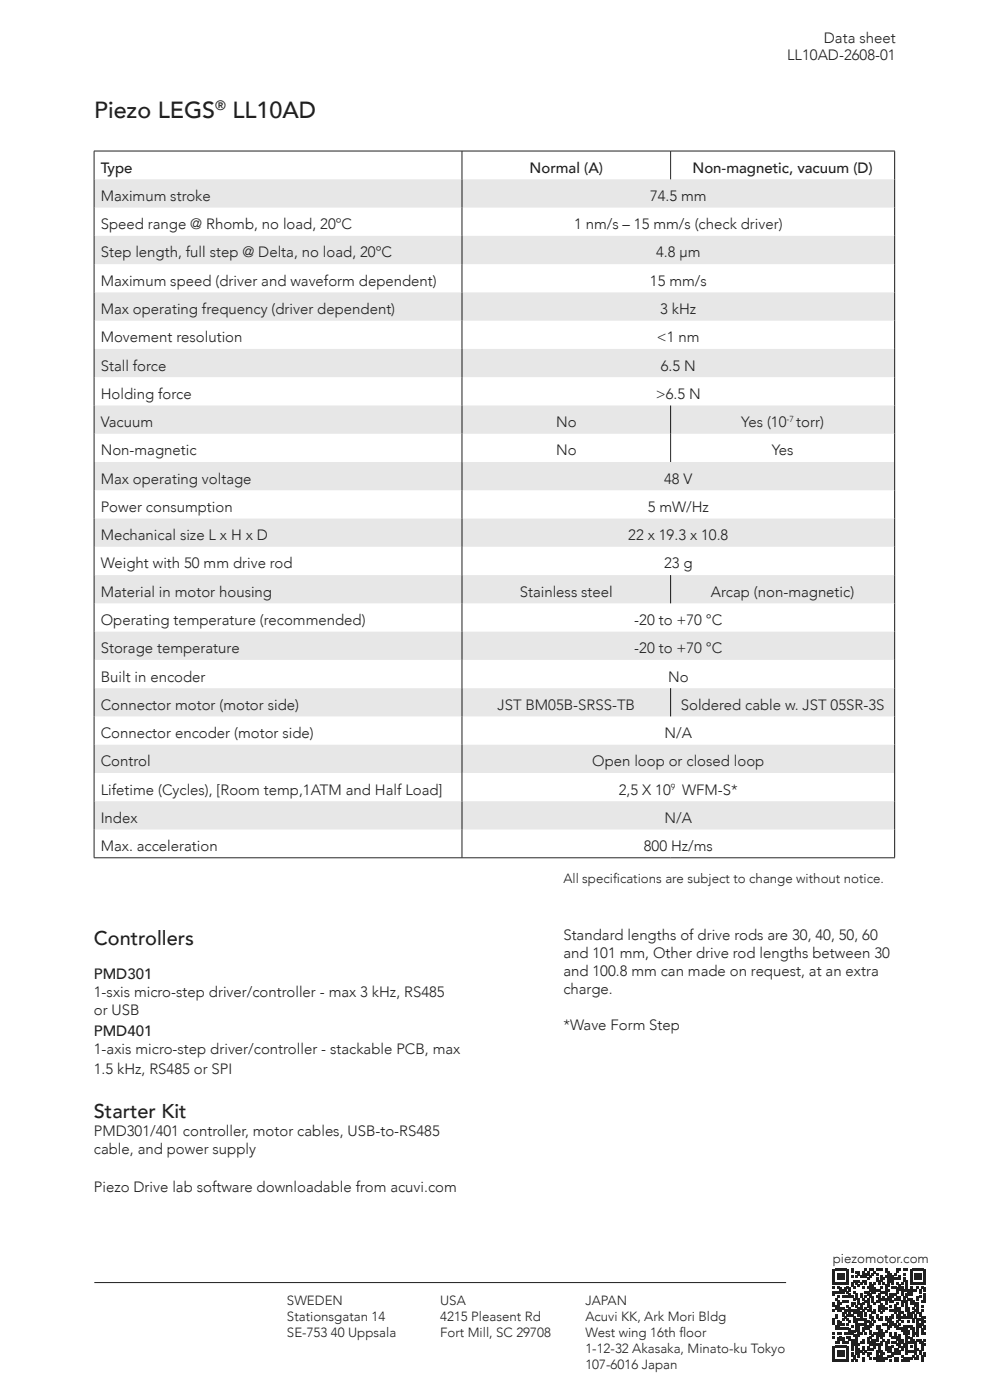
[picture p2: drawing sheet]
<svg xmlns="http://www.w3.org/2000/svg" width="210mm" height="297mm" viewBox="0 0 210 297" stroke-linecap="round" stroke-linejoin="round" font-family="sans-serif">
<defs><g id="words">
<g font-size="4.9" fill="#231f20">
<text x="20" y="24.9">Piezo LEGS</text>
<text x="49.3" y="24.9">LL10AD</text>
</g>
<g font-size="4.2" fill="#231f20">
<text x="19.9" y="200.4">Controllers</text>
<text x="19.9" y="237.2">Starter Kit</text>
</g>
<g font-size="3.2" fill="#231f20">
<text x="174.8" y="9.2">Data sheet</text>
<text x="167" y="12.7">LL10AD-2608-01</text>
<text x="21.4" y="36.6">Type</text>
<text x="112.3" y="36.6">Normal (A)</text>
<text x="146.9" y="36.6">Non-magnetic, vacuum (D)</text>
<text x="21.4" y="42.6">Maximum stroke</text>
<text x="137.9" y="42.6">74.5 mm</text>
<text x="21.4" y="48.6">Speed range @ Rhomb, no load, 20ºC</text>
<text x="121.8" y="48.6">1 nm/s – 15 mm/s (check driver)</text>
<text x="21.4" y="54.6">Step length, full step @ Delta, no load, 20ºC</text>
<text x="139.2" y="54.6">4.8 µm</text>
<text x="21.4" y="60.6">Maximum speed (driver and waveform dependent)</text>
<text x="137.9" y="60.6">15 mm/s</text>
<text x="21.4" y="66.6">Max operating frequency (driver dependent)</text>
<text x="140.1" y="66.6">3 kHz</text>
<text x="21.4" y="72.6">Movement resolution</text>
<text x="139.4" y="72.6">&lt;1 nm</text>
<text x="21.4" y="78.6">Stall force</text>
<text x="140.2" y="78.6">6.5 N</text>
<text x="21.4" y="84.6">Holding force</text>
<text x="139.1" y="84.6">&gt;6.5 N</text>
<text x="21.4" y="90.6">Vacuum</text>
<text x="117.9" y="90.6">No</text>
<text x="157.2" y="90.6">Yes (10 torr)</text>
<text x="21.4" y="96.6">Non-magnetic</text>
<text x="117.9" y="96.6">No</text>
<text x="163.7" y="96.6">Yes</text>
<text x="21.4" y="102.6">Max operating voltage</text>
<text x="140.9" y="102.6">48 V</text>
<text x="21.4" y="108.6">Power consumption</text>
<text x="137.4" y="108.6">5 mW/Hz</text>
<text x="21.4" y="114.6">Mechanical size L x H x D</text>
<text x="133.3" y="114.6">22 x 19.3 x 10.8</text>
<text x="21.4" y="120.6">Weight with 50 mm drive rod</text>
<text x="140.9" y="120.6">23 g</text>
<text x="21.4" y="126.6">Material in motor housing</text>
<text x="110.2" y="126.6">Stainless steel</text>
<text x="150.8" y="126.6">Arcap (non-magnetic)</text>
<text x="21.4" y="132.6">Operating temperature (recommended)</text>
<text x="134.5" y="132.6">-20 to +70 °C</text>
<text x="21.4" y="138.6">Storage temperature</text>
<text x="134.5" y="138.6">-20 to +70 °C</text>
<text x="21.4" y="144.6">Built in encoder</text>
<text x="141.7" y="144.6">No</text>
<text x="21.4" y="150.6">Connector motor (motor side)</text>
<text x="105.5" y="150.6">JST BM05B-SRSS-TB</text>
<text x="144.4" y="150.6">Soldered cable w. JST 05SR-3S</text>
<text x="21.4" y="156.6">Connector encoder (motor side)</text>
<text x="141" y="156.6">N/A</text>
<text x="21.4" y="162.6">Control</text>
<text x="125.6" y="162.6">Open loop or closed loop</text>
<text x="21.4" y="168.6">Lifetime (Cycles), [Room temp,1ATM and Half Load]</text>
<text x="131.3" y="168.6">2,5 X 10</text>
<text x="144.7" y="168.6">WFM-S*</text>
<text x="21.4" y="174.6">Index</text>
<text x="141" y="174.6">N/A</text>
<text x="21.4" y="180.6">Max. acceleration</text>
<text x="136.6" y="180.6">800 Hz/ms</text>
<text x="119.5" y="199.4">Standard lengths of drive rods are 30, 40, 50, 60</text>
<text x="119.5" y="203.2">and 101 mm, Other drive rod lengths between 30</text>
<text x="19.9" y="207.6">PMD301</text>
<text x="119.5" y="207">and 100.8 mm can made on request, at an extra</text>
<text x="19.9" y="211.4">1-sxis micro-step driver/controller - max 3 kHz, RS485</text>
<text x="19.9" y="215.3">or USB</text>
<text x="119.5" y="210.8">charge.</text>
<text x="19.9" y="219.8">PMD401</text>
<text x="119.5" y="218.4">*Wave Form Step</text>
<text x="19.9" y="223.6">1-axis micro-step driver/controller - stackable PCB, max</text>
<text x="19.9" y="227.9">1.5 kHz, RS485 or SPI</text>
<text x="19.9" y="241">PMD301/401 controller, motor cables, USB-to-RS485</text>
<text x="19.9" y="244.8">cable, and power supply</text>
<text x="19.9" y="252.9">Piezo Drive lab software downloadable from acuvi.com</text>
</g>
<text font-size="2.9" fill="#231f20" x="45.6" y="23.3">®</text>
<g font-size="2.8" fill="#231f20">
<text x="119.5" y="187.2">All specif</text>
<text x="130.1" y="187.2">ications are subject to change without notice.</text>
<text x="176.6" y="267.9">piezomotor.com</text>
<text x="60.9" y="276.8">SWEDEN</text>
<text x="60.9" y="280.2">Stationsgatan 14</text>
<text x="93.4" y="276.8">USA</text>
<text x="93.4" y="280.2">4215 Pleasent Rd</text>
<text x="124.2" y="276.8">JAPAN</text>
<text x="124.2" y="280.2">Acuvi KK, Ark Mori Bldg</text>
<text x="60.9" y="283.6">SE-753 40 Uppsala</text>
<text x="93.4" y="283.6">Fort Mill, SC 29708</text>
<text x="124.2" y="283.6">West wing 16th f</text>
<text x="124.2" y="287">1-12-32 Akasaka, Minato-ku Tokyo</text>
<text x="144.1" y="283.6">loor</text>
<text x="124.2" y="290.4">107-6016 Japan</text>
</g>
<g font-size="1.9" fill="#231f20">
<text x="166.8" y="89.5">-7</text>
<text x="142.3" y="167.5">9</text>
</g>
</g></defs>
<path d="M20 38h78v6h-78zM98 38h91.8v6h-91.8zM20 50h78v6h-78zM98 50h91.8v6h-91.8zM20 62h78v6h-78zM98 62h91.8v6h-91.8zM20 74h78v6h-78zM98 74h91.8v6h-91.8zM20 86h78v6h-78zM98 86h44.2v6h-44.2zM142.2 86h47.6v6h-47.6zM20 98h78v6h-78zM98 98h91.8v6h-91.8zM20 110h78v6h-78zM98 110h91.8v6h-91.8zM20 122h78v6h-78zM98 122h44.2v6h-44.2zM142.2 122h47.6v6h-47.6zM20 134h78v6h-78zM98 134h91.8v6h-91.8zM20 146h78v6h-78zM98 146h44.2v6h-44.2zM142.2 146h47.6v6h-47.6zM20 158h78v6h-78zM98 158h91.8v6h-91.8zM20 170h78v6h-78zM98 170h91.8v6h-91.8z" fill="#e6e7e9"/>
<path d="M19.9 32h169.9M20 32.1v149.8M98 32.1v149.8M142.2 32.1v5.9M189.8 32.1v149.8M142.2 86v12M142.2 122v6M142.2 146v6M19.9 182h169.9M20 272.1h146.7" fill="none" stroke="#231f20" stroke-width=".21"/>
<g fill="#231f20">
<path d="M176.7 269.1h.4v3.4h-.4z"/>
<path d="M176.7 273h.4v.5h-.4z"/>
<path d="M176.7 273.9h.4v1h-.4z"/>
<path d="M176.7 276.4h.4v.9h-.4z"/>
<path d="M176.7 277.8h.4v.5h-.4z"/>
<path d="M176.7 279.7h.4v1.5h-.4z"/>
<path d="M176.7 282.6h.4v.5h-.4z"/>
<path d="M176.7 283.6h.4v.5h-.4z"/>
<path d="M176.7 285.5h.4v3.4h-.4z"/>
<path d="M177.1 269.1h.5v.5h-.5z"/>
<path d="M177.1 272h.5v.5h-.5z"/>
<path d="M177.1 273.9h.5v.5h-.5z"/>
<path d="M177.1 275.4h.5v.5h-.5z"/>
<path d="M177.1 276.8h.5v1h-.5z"/>
<path d="M177.1 278.8h.5v.9h-.5z"/>
<path d="M177.1 281.2h.5v.9h-.5z"/>
<path d="M177.1 284.5h.5v.5h-.5z"/>
<path d="M177.1 285.5h.5v.5h-.5z"/>
<path d="M177.1 288.4h.5v.5h-.5z"/>
<path d="M177.6 269.1h.5v.5h-.5z"/>
<path d="M177.6 270.1h.5v1.4h-.5z"/>
<path d="M177.6 272h.5v.5h-.5z"/>
<path d="M177.6 273h.5v.5h-.5z"/>
<path d="M177.6 273.9h.5v.5h-.5z"/>
<path d="M177.6 274.9h.5v.5h-.5z"/>
<path d="M177.6 275.9h.5v2.4h-.5z"/>
<path d="M177.6 280.2h.5v1.9h-.5z"/>
<path d="M177.6 282.6h.5v.5h-.5z"/>
<path d="M177.6 283.6h.5v1.4h-.5z"/>
<path d="M177.6 285.5h.5v.5h-.5z"/>
<path d="M177.6 286.5h.5v1.4h-.5z"/>
<path d="M177.6 288.4h.5v.5h-.5z"/>
<path d="M178.1 269.1h.5v.5h-.5z"/>
<path d="M178.1 270.1h.5v1.4h-.5z"/>
<path d="M178.1 272h.5v.5h-.5z"/>
<path d="M178.1 273h.5v1.4h-.5z"/>
<path d="M178.1 276.4h.5v.4h-.5z"/>
<path d="M178.1 277.3h.5v1h-.5z"/>
<path d="M178.1 280.2h.5v1h-.5z"/>
<path d="M178.1 281.6h.5v.5h-.5z"/>
<path d="M178.1 282.6h.5v.5h-.5z"/>
<path d="M178.1 283.6h.5v.9h-.5z"/>
<path d="M178.1 285.5h.5v.5h-.5z"/>
<path d="M178.1 286.5h.5v1.4h-.5z"/>
<path d="M178.1 288.4h.5v.5h-.5z"/>
<path d="M178.6 269.1h.5v.5h-.5z"/>
<path d="M178.6 270.1h.5v1.4h-.5z"/>
<path d="M178.6 272h.5v.5h-.5z"/>
<path d="M178.6 273.5h.5v.9h-.5z"/>
<path d="M178.6 274.9h.5v.5h-.5z"/>
<path d="M178.6 275.9h.5v.5h-.5z"/>
<path d="M178.6 277.3h.5v.5h-.5z"/>
<path d="M178.6 278.3h.5v.9h-.5z"/>
<path d="M178.6 279.7h.5v.5h-.5z"/>
<path d="M178.6 280.7h.5v.5h-.5z"/>
<path d="M178.6 281.6h.5v.5h-.5z"/>
<path d="M178.6 283.6h.5v1.4h-.5z"/>
<path d="M178.6 285.5h.5v.5h-.5z"/>
<path d="M178.6 286.5h.5v1.4h-.5z"/>
<path d="M178.6 288.4h.5v.5h-.5z"/>
<path d="M179.1 269.1h.4v.5h-.4z"/>
<path d="M179.1 272h.4v.5h-.4z"/>
<path d="M179.1 273h.4v.9h-.4z"/>
<path d="M179.1 274.9h.4v.5h-.4z"/>
<path d="M179.1 275.9h.4v.5h-.4z"/>
<path d="M179.1 277.8h.4v1h-.4z"/>
<path d="M179.1 279.2h.4v.5h-.4z"/>
<path d="M179.1 281.6h.4v.5h-.4z"/>
<path d="M179.1 282.6h.4v.5h-.4z"/>
<path d="M179.1 284.5h.4v.5h-.4z"/>
<path d="M179.1 285.5h.4v.5h-.4z"/>
<path d="M179.1 288.4h.4v.5h-.4z"/>
<path d="M179.5 269.1h.5v3.4h-.5z"/>
<path d="M179.5 273h.5v.5h-.5z"/>
<path d="M179.5 273.9h.5v.5h-.5z"/>
<path d="M179.5 274.9h.5v.5h-.5z"/>
<path d="M179.5 275.9h.5v.5h-.5z"/>
<path d="M179.5 276.8h.5v.5h-.5z"/>
<path d="M179.5 277.8h.5v.5h-.5z"/>
<path d="M179.5 278.8h.5v.4h-.5z"/>
<path d="M179.5 279.7h.5v.5h-.5z"/>
<path d="M179.5 280.7h.5v.5h-.5z"/>
<path d="M179.5 281.6h.5v.5h-.5z"/>
<path d="M179.5 282.6h.5v.5h-.5z"/>
<path d="M179.5 283.6h.5v.5h-.5z"/>
<path d="M179.5 284.5h.5v.5h-.5z"/>
<path d="M179.5 285.5h.5v3.4h-.5z"/>
<path d="M180 273h.5v.9h-.5z"/>
<path d="M180 274.4h.5v1h-.5z"/>
<path d="M180 277.3h.5v1.9h-.5z"/>
<path d="M180 280.2h.5v.5h-.5z"/>
<path d="M180 281.6h.5v1.5h-.5z"/>
<path d="M180 283.6h.5v.9h-.5z"/>
<path d="M180.5 269.1h.5v1h-.5z"/>
<path d="M180.5 270.6h.5v.5h-.5z"/>
<path d="M180.5 272h.5v1h-.5z"/>
<path d="M180.5 274.9h.5v.5h-.5z"/>
<path d="M180.5 276.4h.5v.9h-.5z"/>
<path d="M180.5 277.8h.5v.5h-.5z"/>
<path d="M180.5 278.8h.5v.4h-.5z"/>
<path d="M180.5 281.2h.5v.4h-.5z"/>
<path d="M180.5 282.1h.5v1h-.5z"/>
<path d="M180.5 284.1h.5v2.4h-.5z"/>
<path d="M180.5 286.9h.5v1h-.5z"/>
<path d="M180.5 288.4h.5v.5h-.5z"/>
<path d="M181 271.5h.5v.5h-.5z"/>
<path d="M181 273h.5v.5h-.5z"/>
<path d="M181 273.9h.5v.5h-.5z"/>
<path d="M181 275.4h.5v.5h-.5z"/>
<path d="M181 276.4h.5v.4h-.5z"/>
<path d="M181 277.8h.5v1h-.5z"/>
<path d="M181 279.2h.5v1.5h-.5z"/>
<path d="M181 282.1h.5v.5h-.5z"/>
<path d="M181 283.1h.5v.5h-.5z"/>
<path d="M181 284.1h.5v1.4h-.5z"/>
<path d="M181 287.4h.5v1h-.5z"/>
<path d="M181.5 269.6h.5v.5h-.5z"/>
<path d="M181.5 270.6h.5v.5h-.5z"/>
<path d="M181.5 271.5h.5v1h-.5z"/>
<path d="M181.5 274.4h.5v1.5h-.5z"/>
<path d="M181.5 276.8h.5v.5h-.5z"/>
<path d="M181.5 277.8h.5v1h-.5z"/>
<path d="M181.5 279.7h.5v2.9h-.5z"/>
<path d="M181.5 283.1h.5v4.3h-.5z"/>
<path d="M181.5 288.4h.5v.5h-.5z"/>
<path d="M182 269.6h.4v1h-.4z"/>
<path d="M182 271.5h.4v.5h-.4z"/>
<path d="M182 272.5h.4v.5h-.4z"/>
<path d="M182 275.4h.4v1.4h-.4z"/>
<path d="M182 277.3h.4v1.9h-.4z"/>
<path d="M182 279.7h.4v.5h-.4z"/>
<path d="M182 280.7h.4v2.9h-.4z"/>
<path d="M182 285h.4v.5h-.4z"/>
<path d="M182 286h.4v1.9h-.4z"/>
<path d="M182.4 270.6h.5v.5h-.5z"/>
<path d="M182.4 272h.5v.5h-.5z"/>
<path d="M182.4 274.4h.5v1h-.5z"/>
<path d="M182.4 276.4h.5v1.4h-.5z"/>
<path d="M182.4 278.3h.5v1.9h-.5z"/>
<path d="M182.4 280.7h.5v.5h-.5z"/>
<path d="M182.4 282.6h.5v.5h-.5z"/>
<path d="M182.4 284.5h.5v.5h-.5z"/>
<path d="M182.4 286.5h.5v.4h-.5z"/>
<path d="M182.9 269.6h.5v1.5h-.5z"/>
<path d="M182.9 271.5h.5v.5h-.5z"/>
<path d="M182.9 273h.5v.5h-.5z"/>
<path d="M182.9 275.4h.5v.5h-.5z"/>
<path d="M182.9 276.4h.5v.4h-.5z"/>
<path d="M182.9 277.8h.5v.5h-.5z"/>
<path d="M182.9 279.7h.5v.5h-.5z"/>
<path d="M182.9 280.7h.5v.5h-.5z"/>
<path d="M182.9 281.6h.5v1h-.5z"/>
<path d="M182.9 284.1h.5v.9h-.5z"/>
<path d="M182.9 285.5h.5v1h-.5z"/>
<path d="M182.9 286.9h.5v.5h-.5z"/>
<path d="M182.9 287.9h.5v1h-.5z"/>
<path d="M183.4 269.1h.5v.5h-.5z"/>
<path d="M183.4 270.1h.5v1h-.5z"/>
<path d="M183.4 271.5h.5v1h-.5z"/>
<path d="M183.4 273.9h.5v.5h-.5z"/>
<path d="M183.4 274.9h.5v.5h-.5z"/>
<path d="M183.4 275.9h.5v.5h-.5z"/>
<path d="M183.4 277.3h.5v.5h-.5z"/>
<path d="M183.4 278.3h.5v.9h-.5z"/>
<path d="M183.4 279.7h.5v2.4h-.5z"/>
<path d="M183.4 282.6h.5v.5h-.5z"/>
<path d="M183.4 286.5h.5v.4h-.5z"/>
<path d="M183.9 269.6h.5v1h-.5z"/>
<path d="M183.9 271.1h.5v.4h-.5z"/>
<path d="M183.9 273h.5v.5h-.5z"/>
<path d="M183.9 273.9h.5v1h-.5z"/>
<path d="M183.9 275.4h.5v1.9h-.5z"/>
<path d="M183.9 277.8h.5v.5h-.5z"/>
<path d="M183.9 280.2h.5v.5h-.5z"/>
<path d="M183.9 281.2h.5v.9h-.5z"/>
<path d="M183.9 283.6h.5v1.4h-.5z"/>
<path d="M183.9 285.5h.5v1h-.5z"/>
<path d="M183.9 286.9h.5v1h-.5z"/>
<path d="M184.4 269.1h.4v.5h-.4z"/>
<path d="M184.4 270.6h.4v.5h-.4z"/>
<path d="M184.4 272h.4v1.9h-.4z"/>
<path d="M184.4 274.4h.4v1h-.4z"/>
<path d="M184.4 276.8h.4v1.5h-.4z"/>
<path d="M184.4 278.8h.4v.9h-.4z"/>
<path d="M184.4 280.2h.4v1.4h-.4z"/>
<path d="M184.4 282.1h.4v1h-.4z"/>
<path d="M184.4 283.6h.4v.5h-.4z"/>
<path d="M184.4 284.5h.4v1h-.4z"/>
<path d="M184.4 286h.4v.5h-.4z"/>
<path d="M184.4 286.9h.4v.5h-.4z"/>
<path d="M184.4 287.9h.4v.5h-.4z"/>
<path d="M184.8 269.1h.5v.5h-.5z"/>
<path d="M184.8 270.1h.5v.5h-.5z"/>
<path d="M184.8 272.5h.5v1.9h-.5z"/>
<path d="M184.8 274.9h.5v1.5h-.5z"/>
<path d="M184.8 278.3h.5v.5h-.5z"/>
<path d="M184.8 279.2h.5v1h-.5z"/>
<path d="M184.8 280.7h.5v.5h-.5z"/>
<path d="M184.8 283.1h.5v.5h-.5z"/>
<path d="M184.8 284.1h.5v1.4h-.5z"/>
<path d="M184.8 286h.5v.5h-.5z"/>
<path d="M185.3 269.6h.5v.5h-.5z"/>
<path d="M185.3 272h.5v.5h-.5z"/>
<path d="M185.3 273h.5v1.4h-.5z"/>
<path d="M185.3 276.4h.5v.4h-.5z"/>
<path d="M185.3 277.8h.5v1h-.5z"/>
<path d="M185.3 280.2h.5v.5h-.5z"/>
<path d="M185.3 282.6h.5v.5h-.5z"/>
<path d="M185.3 284.1h.5v1.9h-.5z"/>
<path d="M185.3 287.9h.5v.5h-.5z"/>
<path d="M185.8 269.1h.5v.5h-.5z"/>
<path d="M185.8 270.1h.5v.5h-.5z"/>
<path d="M185.8 271.1h.5v.9h-.5z"/>
<path d="M185.8 273.5h.5v.4h-.5z"/>
<path d="M185.8 274.9h.5v.5h-.5z"/>
<path d="M185.8 275.9h.5v.5h-.5z"/>
<path d="M185.8 278.8h.5v.9h-.5z"/>
<path d="M185.8 281.2h.5v.9h-.5z"/>
<path d="M185.8 282.6h.5v1.9h-.5z"/>
<path d="M185.8 285h.5v.5h-.5z"/>
<path d="M185.8 286.5h.5v2.4h-.5z"/>
<path d="M186.3 269.1h.5v.5h-.5z"/>
<path d="M186.3 271.5h.5v1h-.5z"/>
<path d="M186.3 273.5h.5v.4h-.5z"/>
<path d="M186.3 274.4h.5v2h-.5z"/>
<path d="M186.3 276.8h.5v1.5h-.5z"/>
<path d="M186.3 279.7h.5v.5h-.5z"/>
<path d="M186.3 281.2h.5v2.4h-.5z"/>
<path d="M186.3 285h.5v1.9h-.5z"/>
<path d="M186.3 287.4h.5v1.5h-.5z"/>
<path d="M186.8 269.1h.5v.5h-.5z"/>
<path d="M186.8 270.6h.5v1.4h-.5z"/>
<path d="M186.8 273h.5v.5h-.5z"/>
<path d="M186.8 273.9h.5v.5h-.5z"/>
<path d="M186.8 275.4h.5v.5h-.5z"/>
<path d="M186.8 276.4h.5v1.4h-.5z"/>
<path d="M186.8 278.3h.5v.5h-.5z"/>
<path d="M186.8 279.2h.5v1h-.5z"/>
<path d="M186.8 282.1h.5v2h-.5z"/>
<path d="M186.8 284.5h.5v1h-.5z"/>
<path d="M186.8 286.5h.5v2.4h-.5z"/>
<path d="M187.3 271.1h.4v.4h-.4z"/>
<path d="M187.3 272h.4v.5h-.4z"/>
<path d="M187.3 273.9h.4v.5h-.4z"/>
<path d="M187.3 274.9h.4v1h-.4z"/>
<path d="M187.3 276.8h.4v1.5h-.4z"/>
<path d="M187.3 280.7h.4v.5h-.4z"/>
<path d="M187.3 282.6h.4v1h-.4z"/>
<path d="M187.3 284.1h.4v.4h-.4z"/>
<path d="M187.3 286.9h.4v.5h-.4z"/>
<path d="M187.3 287.9h.4v1h-.4z"/>
<path d="M187.7 269.1h.5v1h-.5z"/>
<path d="M187.7 270.6h.5v.5h-.5z"/>
<path d="M187.7 272.5h.5v2.4h-.5z"/>
<path d="M187.7 275.4h.5v1.4h-.5z"/>
<path d="M187.7 277.3h.5v.5h-.5z"/>
<path d="M187.7 279.2h.5v1h-.5z"/>
<path d="M187.7 280.7h.5v.5h-.5z"/>
<path d="M187.7 282.1h.5v.5h-.5z"/>
<path d="M187.7 284.5h.5v2h-.5z"/>
<path d="M187.7 287.9h.5v.5h-.5z"/>
<path d="M188.2 269.6h.5v3.4h-.5z"/>
<path d="M188.2 273.5h.5v.4h-.5z"/>
<path d="M188.2 274.9h.5v1h-.5z"/>
<path d="M188.2 279.7h.5v1h-.5z"/>
<path d="M188.2 281.2h.5v.9h-.5z"/>
<path d="M188.2 284.1h.5v.9h-.5z"/>
<path d="M188.2 285.5h.5v1.4h-.5z"/>
<path d="M188.2 287.4h.5v.5h-.5z"/>
<path d="M188.7 270.1h.5v1.9h-.5z"/>
<path d="M188.7 274.4h.5v2h-.5z"/>
<path d="M188.7 276.8h.5v.5h-.5z"/>
<path d="M188.7 277.8h.5v.5h-.5z"/>
<path d="M188.7 279.2h.5v2.4h-.5z"/>
<path d="M188.7 282.6h.5v1h-.5z"/>
<path d="M188.7 285.5h.5v1.4h-.5z"/>
<path d="M188.7 287.4h.5v.5h-.5z"/>
<path d="M188.7 288.4h.5v.5h-.5z"/>
<path d="M189.2 270.6h.5v1.9h-.5z"/>
<path d="M189.2 273h.5v.5h-.5z"/>
<path d="M189.2 274.4h.5v1h-.5z"/>
<path d="M189.2 275.9h.5v.5h-.5z"/>
<path d="M189.2 277.8h.5v.5h-.5z"/>
<path d="M189.2 278.8h.5v.9h-.5z"/>
<path d="M189.2 280.2h.5v1h-.5z"/>
<path d="M189.2 283.6h.5v.5h-.5z"/>
<path d="M189.2 284.5h.5v.5h-.5z"/>
<path d="M189.2 285.5h.5v.5h-.5z"/>
<path d="M189.2 286.9h.5v1h-.5z"/>
<path d="M189.7 270.1h.4v.5h-.4z"/>
<path d="M189.7 271.1h.4v.4h-.4z"/>
<path d="M189.7 273h.4v.5h-.4z"/>
<path d="M189.7 274.4h.4v.5h-.4z"/>
<path d="M189.7 275.4h.4v.5h-.4z"/>
<path d="M189.7 276.8h.4v2h-.4z"/>
<path d="M189.7 280.7h.4v.9h-.4z"/>
<path d="M189.7 282.6h.4v1.5h-.4z"/>
<path d="M189.7 284.5h.4v.5h-.4z"/>
<path d="M189.7 286h.4v1.4h-.4z"/>
<path d="M189.7 287.9h.4v1h-.4z"/>
<path d="M190.1 269.1h.5v1h-.5z"/>
<path d="M190.1 271.1h.5v.4h-.5z"/>
<path d="M190.1 272h.5v.5h-.5z"/>
<path d="M190.1 273h.5v1.4h-.5z"/>
<path d="M190.1 274.9h.5v1h-.5z"/>
<path d="M190.1 276.4h.5v.4h-.5z"/>
<path d="M190.1 277.3h.5v1h-.5z"/>
<path d="M190.1 278.8h.5v.9h-.5z"/>
<path d="M190.1 280.2h.5v.5h-.5z"/>
<path d="M190.1 281.2h.5v.9h-.5z"/>
<path d="M190.1 283.6h.5v.9h-.5z"/>
<path d="M190.1 285h.5v.5h-.5z"/>
<path d="M190.1 286h.5v1.4h-.5z"/>
<path d="M190.1 287.9h.5v1h-.5z"/>
<path d="M190.6 269.1h.5v.5h-.5z"/>
<path d="M190.6 270.6h.5v.9h-.5z"/>
<path d="M190.6 272.5h.5v1.4h-.5z"/>
<path d="M190.6 274.9h.5v1h-.5z"/>
<path d="M190.6 277.3h.5v2.9h-.5z"/>
<path d="M190.6 280.7h.5v.5h-.5z"/>
<path d="M190.6 281.6h.5v.5h-.5z"/>
<path d="M190.6 283.1h.5v2.9h-.5z"/>
<path d="M190.6 286.5h.5v.9h-.5z"/>
<path d="M191.1 272h.5v.5h-.5z"/>
<path d="M191.1 273h.5v1.9h-.5z"/>
<path d="M191.1 275.9h.5v1.4h-.5z"/>
<path d="M191.1 278.3h.5v.5h-.5z"/>
<path d="M191.1 279.2h.5v.5h-.5z"/>
<path d="M191.1 280.2h.5v.5h-.5z"/>
<path d="M191.1 281.6h.5v1h-.5z"/>
<path d="M191.1 284.1h.5v.9h-.5z"/>
<path d="M191.1 285.5h.5v1h-.5z"/>
<path d="M191.1 287.4h.5v.5h-.5z"/>
<path d="M191.1 288.4h.5v.5h-.5z"/>
<path d="M191.6 269.1h.5v.5h-.5z"/>
<path d="M191.6 270.1h.5v.5h-.5z"/>
<path d="M191.6 271.1h.5v.9h-.5z"/>
<path d="M191.6 273.5h.5v.4h-.5z"/>
<path d="M191.6 274.9h.5v1.5h-.5z"/>
<path d="M191.6 278.8h.5v.9h-.5z"/>
<path d="M191.6 281.2h.5v1.9h-.5z"/>
<path d="M191.6 285h.5v1h-.5z"/>
<path d="M191.6 287.9h.5v1h-.5z"/>
<path d="M192.1 269.1h.5v.5h-.5z"/>
<path d="M192.1 271.5h.5v2.4h-.5z"/>
<path d="M192.1 274.4h.5v1h-.5z"/>
<path d="M192.1 275.9h.5v2.4h-.5z"/>
<path d="M192.1 279.2h.5v.5h-.5z"/>
<path d="M192.1 281.2h.5v6.2h-.5z"/>
<path d="M192.1 287.9h.5v1h-.5z"/>
<path d="M192.6 273.5h.4v1.4h-.4z"/>
<path d="M192.6 275.4h.4v.5h-.4z"/>
<path d="M192.6 277.3h.4v2.4h-.4z"/>
<path d="M192.6 280.2h.4v.5h-.4z"/>
<path d="M192.6 281.2h.4v.4h-.4z"/>
<path d="M192.6 282.1h.4v1h-.4z"/>
<path d="M192.6 283.6h.4v.5h-.4z"/>
<path d="M192.6 284.5h.4v.5h-.4z"/>
<path d="M192.6 286.5h.4v.4h-.4z"/>
<path d="M192.6 287.9h.4v1h-.4z"/>
<path d="M193 269.1h.5v3.4h-.5z"/>
<path d="M193 273h.5v1.9h-.5z"/>
<path d="M193 275.4h.5v1.4h-.5z"/>
<path d="M193 278.3h.5v1.4h-.5z"/>
<path d="M193 281.2h.5v.9h-.5z"/>
<path d="M193 283.6h.5v1.4h-.5z"/>
<path d="M193 285.5h.5v.5h-.5z"/>
<path d="M193 286.5h.5v.4h-.5z"/>
<path d="M193 287.9h.5v.5h-.5z"/>
<path d="M193.5 269.1h.5v.5h-.5z"/>
<path d="M193.5 272h.5v.5h-.5z"/>
<path d="M193.5 273.5h.5v.4h-.5z"/>
<path d="M193.5 275.9h.5v.9h-.5z"/>
<path d="M193.5 277.3h.5v.5h-.5z"/>
<path d="M193.5 278.3h.5v.5h-.5z"/>
<path d="M193.5 279.7h.5v1h-.5z"/>
<path d="M193.5 281.6h.5v2h-.5z"/>
<path d="M193.5 284.1h.5v.9h-.5z"/>
<path d="M193.5 286.5h.5v.4h-.5z"/>
<path d="M193.5 287.4h.5v.5h-.5z"/>
<path d="M194 269.1h.5v.5h-.5z"/>
<path d="M194 270.1h.5v1.4h-.5z"/>
<path d="M194 272h.5v.5h-.5z"/>
<path d="M194 273.5h.5v.4h-.5z"/>
<path d="M194 276.4h.5v.9h-.5z"/>
<path d="M194 277.8h.5v.5h-.5z"/>
<path d="M194 278.8h.5v.9h-.5z"/>
<path d="M194 282.6h.5v.5h-.5z"/>
<path d="M194 284.5h.5v2.9h-.5z"/>
<path d="M194 287.9h.5v.5h-.5z"/>
<path d="M194.5 269.1h.5v.5h-.5z"/>
<path d="M194.5 270.1h.5v1.4h-.5z"/>
<path d="M194.5 272h.5v.5h-.5z"/>
<path d="M194.5 273h.5v.5h-.5z"/>
<path d="M194.5 274.9h.5v1h-.5z"/>
<path d="M194.5 276.4h.5v2.4h-.5z"/>
<path d="M194.5 279.7h.5v3.9h-.5z"/>
<path d="M194.5 284.1h.5v.4h-.5z"/>
<path d="M194.5 286h.5v.5h-.5z"/>
<path d="M194.5 287.4h.5v1h-.5z"/>
<path d="M195 269.1h.4v.5h-.4z"/>
<path d="M195 270.1h.4v1.4h-.4z"/>
<path d="M195 272h.4v.5h-.4z"/>
<path d="M195 273.5h.4v.9h-.4z"/>
<path d="M195 274.9h.4v.5h-.4z"/>
<path d="M195 278.3h.4v.9h-.4z"/>
<path d="M195 279.7h.4v.5h-.4z"/>
<path d="M195 280.7h.4v.9h-.4z"/>
<path d="M195 284.1h.4v.9h-.4z"/>
<path d="M195 286.5h.4v.9h-.4z"/>
<path d="M195.4 269.1h.5v.5h-.5z"/>
<path d="M195.4 272h.5v.5h-.5z"/>
<path d="M195.4 273h.5v.5h-.5z"/>
<path d="M195.4 275.9h.5v.5h-.5z"/>
<path d="M195.4 276.8h.5v.5h-.5z"/>
<path d="M195.4 277.8h.5v.5h-.5z"/>
<path d="M195.4 279.2h.5v2h-.5z"/>
<path d="M195.4 281.6h.5v1.5h-.5z"/>
<path d="M195.4 284.5h.5v2h-.5z"/>
<path d="M195.4 287.4h.5v1.5h-.5z"/>
<path d="M195.9 269.1h.5v3.4h-.5z"/>
<path d="M195.9 273h.5v.9h-.5z"/>
<path d="M195.9 274.4h.5v2h-.5z"/>
<path d="M195.9 279.2h.5v.5h-.5z"/>
<path d="M195.9 280.2h.5v.5h-.5z"/>
<path d="M195.9 281.2h.5v.9h-.5z"/>
<path d="M195.9 282.6h.5v.5h-.5z"/>
<path d="M195.9 284.1h.5v.4h-.5z"/>
<path d="M195.9 285h.5v.5h-.5z"/>
<path d="M195.9 286.9h.5v1h-.5z"/>
</g>
<use href="#words"/>
</svg>
